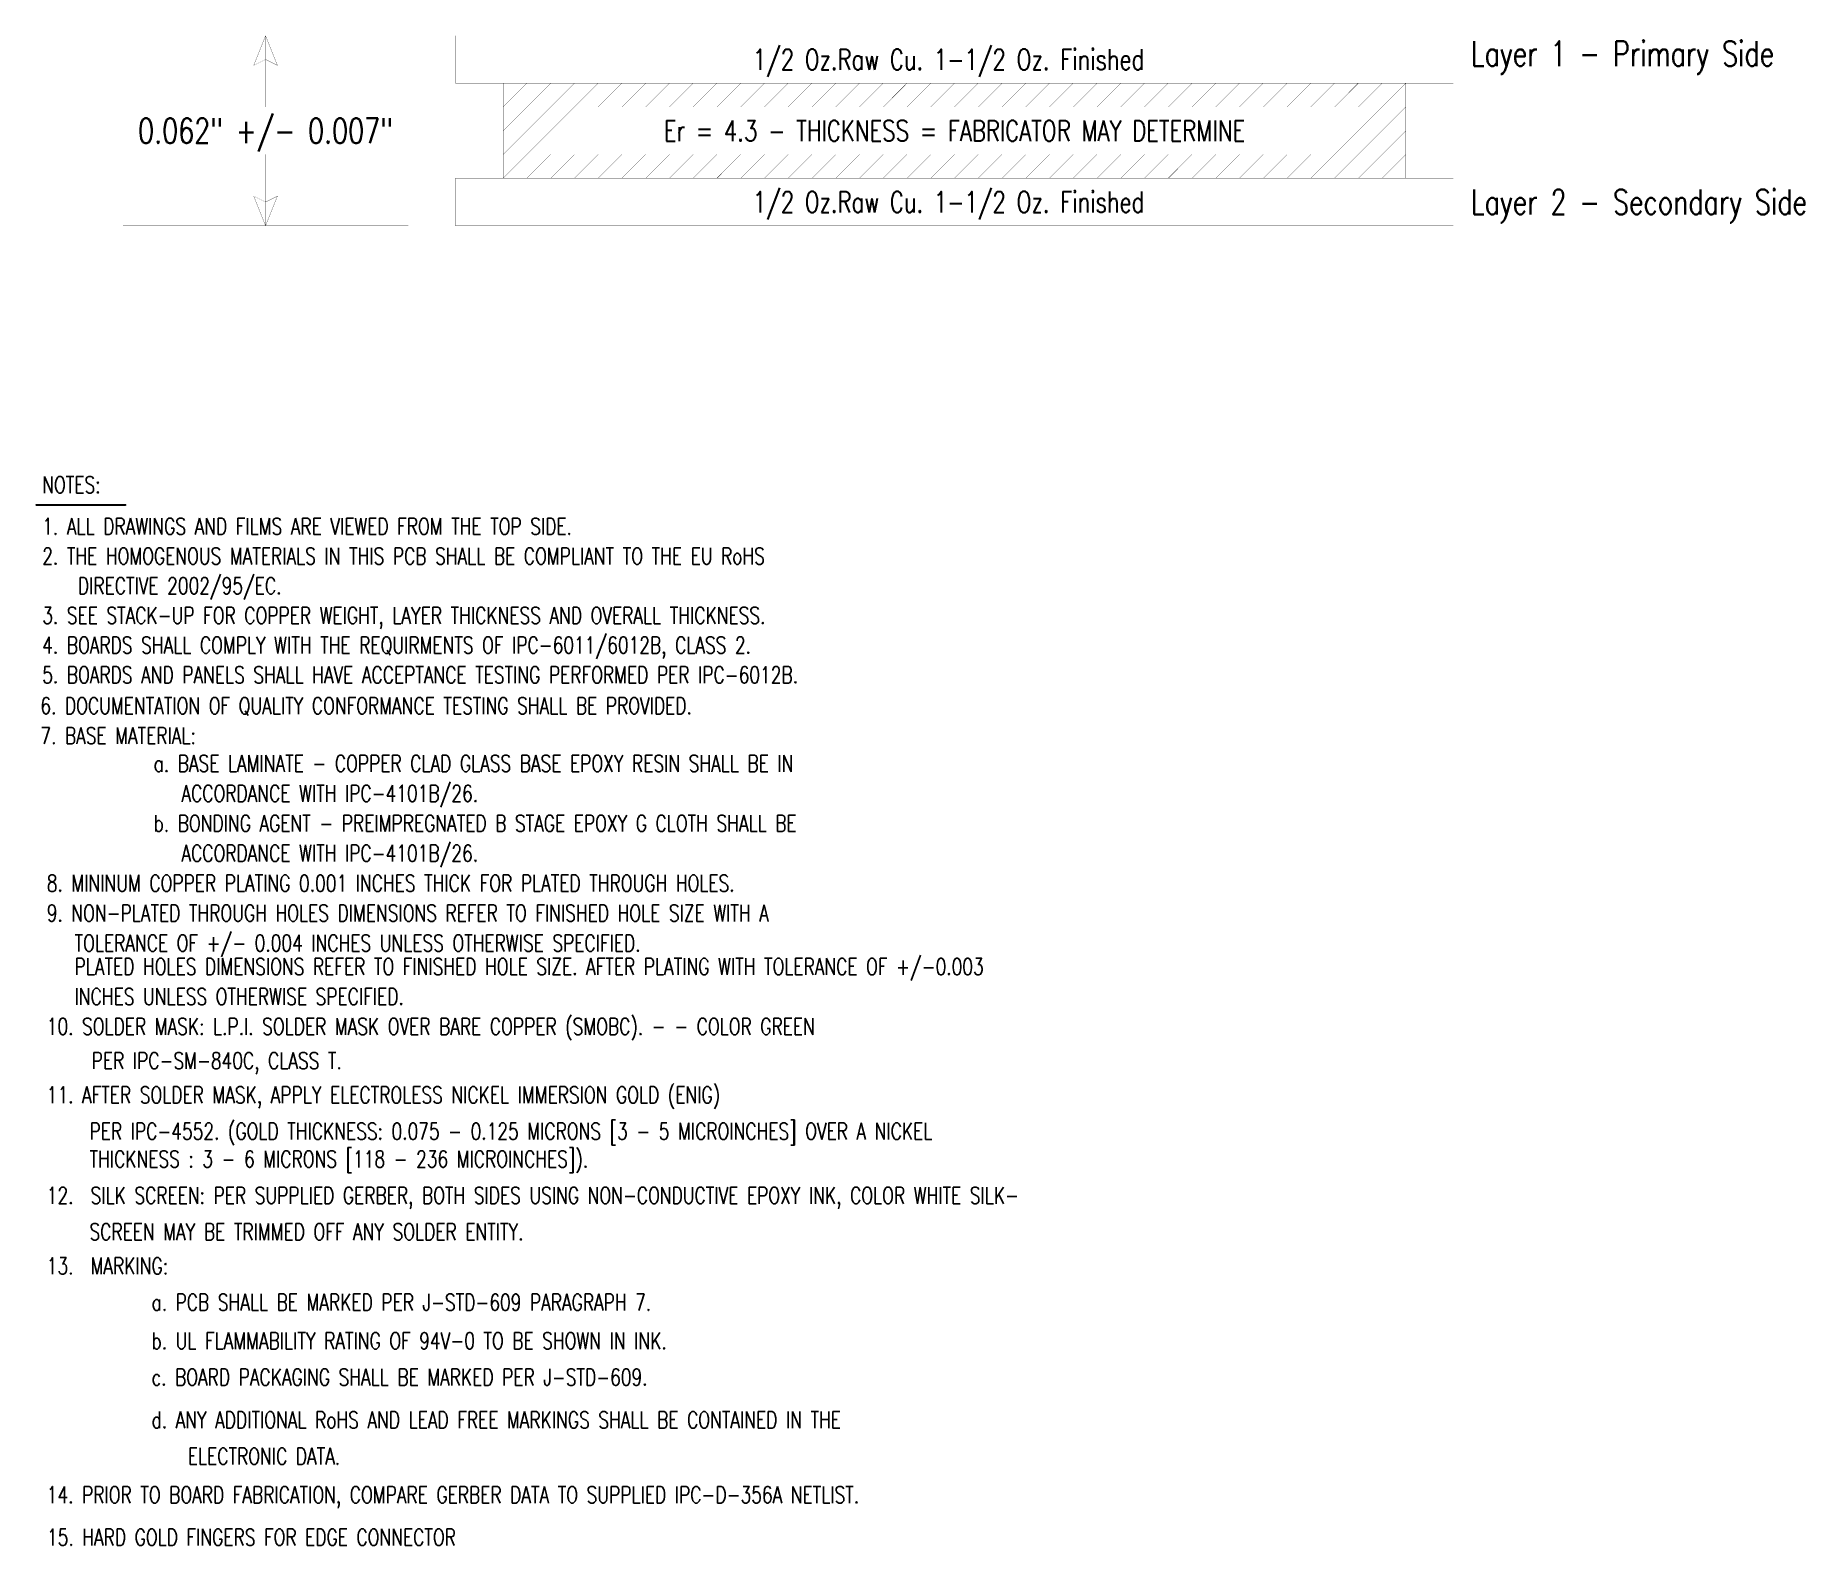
# Model space of a CAD drawing. Extents: x -3.7 to 14.4, y -4.6 to 2.9.
# Drawn here: x 6.97 to 14.42, y -4.61 to 1.75 of the extents above; entities that cross this region are included whole.
import ezdxf
from ezdxf.enums import TextEntityAlignment as Align

# ---------------------------------------------------------------- set-up
doc = ezdxf.new("R2010")
doc.units = 0
doc.layers.add('2D_LINE_122', color=171, linetype='CONTINUOUS')
doc.layers.add('TEXT_122', color=171, linetype='CONTINUOUS')
doc.styles.add('W0$001', font='simplex', dxfattribs={"width": 0.75})

msp = doc.modelspace()

# ---------------------------------------------------------------- texts
at = {"layer": 'TEXT_122', "style": 'W0$001', "width": 0.75}
for s, p in [('Layer 1 - Primary Side', (13.015, 1.67)), ('Layer 2 - Secondary Side', (13.015, 1.045))]:
    msp.add_text(s, height=0.105, dxfattribs=at).set_placement(p, align=Align.MIDDLE_LEFT)
for s, height, p in [('1/2 Oz.Raw Cu. 1-1/2 Oz. Finished', 0.0875, (10.815, 1.645)), ('0.062" +/- 0.007"', 0.105, (7.94, 1.345)), ('Er = 4.3 - THICKNESS = FABRICATOR MAY DETERMINE', 0.0875, (10.84, 1.345)), ('1/2 Oz.Raw Cu. 1-1/2 Oz. Finished', 0.0875, (10.815, 1.045))]:
    msp.add_text(s, height=height, dxfattribs=at).set_placement(p, align=Align.MIDDLE_CENTER)
for s, p in [('NOTES:', (7, -0.18)), ('1. ALL DRAWINGS AND FILMS ARE VIEWED FROM THE TOP SIDE.', (7, -0.355)), ('2. THE HOMOGENOUS MATERIALS IN THIS PCB SHALL BE COMPLIANT TO THE EU RoHS', (7, -0.48)), ('DIRECTIVE 2002/95/EC.', (7.15, -0.605)), ('3. SEE STACK-UP FOR COPPER WEIGHT, LAYER THICKNESS AND OVERALL THICKNESS.', (7, -0.73)), ('4. BOARDS SHALL COMPLY WITH THE REQUIRMENTS OF IPC-6011/6012B, CLASS 2.', (7, -0.855)), ('5. BOARDS AND PANELS SHALL HAVE ACCEPTANCE TESTING PERFORMED PER IPC-6012B.', (7, -0.98)), ('6. DOCUMENTATION OF QUALITY CONFORMANCE TESTING SHALL BE PROVIDED.', (6.992, -1.11)), ('7. BASE MATERIAL:', (6.992, -1.236)), ('a. BASE LAMINATE - COPPER CLAD GLASS BASE EPOXY RESIN SHALL BE IN', (7.469, -1.353)), ('ACCORDANCE WITH IPC-4101B/26.', (7.586, -1.479)), ('b. BONDING AGENT - PREIMPREGNATED B STAGE EPOXY G CLOTH SHALL BE', (7.469, -1.605)), ('ACCORDANCE WITH IPC-4101B/26.', (7.586, -1.731)), ('8. MININUM COPPER PLATING 0.001 INCHES THICK FOR PLATED THROUGH HOLES.', (7.019, -1.857)), ('9. NON-PLATED THROUGH HOLES DIMENSIONS REFER TO FINISHED HOLE SIZE WITH A', (7.019, -1.983)), ('TOLERANCE OF +/- 0.004 INCHES UNLESS OTHERWISE SPECIFIED. ', (7.136, -2.109)), ('PLATED HOLES DIMENSIONS REFER TO FINISHED HOLE SIZE. AFTER PLATING WITH TOLERANCE OF +/-0.003', (7.136, -2.208)), ('INCHES UNLESS OTHERWISE SPECIFIED.', (7.136, -2.334)), ('10. SOLDER MASK: L.P.I. SOLDER MASK OVER BARE COPPER (SMOBC). - - COLOR GREEN', (7.019, -2.46)), ('PER IPC-SM-840C, CLASS T.', (7.208, -2.604)), ('11. AFTER SOLDER MASK, APPLY ELECTROLESS NICKEL IMMERSION GOLD (ENIG)', (7.019, -2.748)), ('PER IPC-4552. (GOLD THICKNESS: 0.075 - 0.125 MICRONS [3 - 5 MICROINCHES] OVER A NICKEL', (7.199, -2.901)), ('THICKNESS : 3 - 6 MICRONS [118 - 236 MICROINCHES]).', (7.199, -3.018)), ('12.  SILK SCREEN: PER SUPPLIED GERBER, BOTH SIDES USING NON-CONDUCTIVE EPOXY INK, COLOR WHITE SILK-', (7.019, -3.171)), ('SCREEN MAY BE TRIMMED OFF ANY SOLDER ENTITY.', (7.199, -3.324)), ('13.  MARKING:', (7.019, -3.468)), ('a. PCB SHALL BE MARKED PER J-STD-609 PARAGRAPH 7.', (7.46, -3.621)), ('b. UL FLAMMABILITY RATING OF 94V-0 TO BE SHOWN IN INK.', (7.46, -3.783)), ('c. BOARD PACKAGING SHALL BE MARKED PER J-STD-609.', (7.46, -3.936)), ('d. ANY ADDITIONAL RoHS AND LEAD FREE MARKINGS SHALL BE CONTAINED IN THE ', (7.46, -4.116)), ('ELECTRONIC DATA.', (7.613, -4.269)), ('14. PRIOR TO BOARD FABRICATION, COMPARE GERBER DATA TO SUPPLIED IPC-D-356A NETLIST.', (7.019, -4.431)), ('15. HARD GOLD FINGERS FOR EDGE CONNECTOR', (7.02, -4.61))]:
    msp.add_text(s, height=0.07, dxfattribs=at).set_placement(p)

# ---------------------------------------------------------------- blocks, each defined once
blk = doc.blocks.new('SMOOTH_0$008')
at = {"const_width": 0.004}
blk.add_lwpolyline([(-0.002, 0, 1), (0.002, 0, 1)], format="xyb", close=True, dxfattribs=at)
blk = doc.blocks.new('DRAWING_22')
at = {"layer": '2D_LINE_122', "const_width": 0.008}
blk.add_lwpolyline([(-1.39, -2.725), (-1.015, -2.725)], dxfattribs=at)
at = {"layer": '2D_LINE_122'}
for p in [(-1.39, -2.725), (-1.015, -2.725)]:
    blk.add_blockref('SMOOTH_0$008', p, dxfattribs=at)
blk = doc.blocks.new('SMOOTH_0$001')
at = {"const_width": 0.0005}
blk.add_lwpolyline([(-0.00025, 0, 1), (0.00025, 0, 1)], format="xyb", close=True, dxfattribs=at)
blk = doc.blocks.new('DRAWING_23')
at = {"layer": '2D_LINE_122', "const_width": 0.001}
blk.add_lwpolyline([(0.375, -1.35), (4.575, -1.35), (4.575, -1.55), (0.375, -1.55)], close=True, dxfattribs=at)
at = {"layer": '2D_LINE_122'}
for p in [(0.375, -1.35), (4.575, -1.35), (0.375, -1.55), (4.575, -1.55)]:
    blk.add_blockref('SMOOTH_0$001', p, dxfattribs=at)
blk = doc.blocks.new('DRAWING_24')
at = {"layer": '2D_LINE_122', "const_width": 0.001}
blk.add_lwpolyline([(0.375, -0.75), (4.575, -0.75), (4.575, -0.95), (0.375, -0.95)], close=True, dxfattribs=at)
at = {"layer": '2D_LINE_122'}
for p in [(0.375, -0.75), (4.575, -0.75), (0.375, -0.95), (4.575, -0.95)]:
    blk.add_blockref('SMOOTH_0$001', p, dxfattribs=at)
blk = doc.blocks.new('DRAWING_25')
at = {"layer": '2D_LINE_122', "const_width": 0.001}
blk.add_lwpolyline([(0.575, -0.95), (4.375, -0.95), (4.375, -1.35), (0.575, -1.35)], close=True, dxfattribs=at)
at = {"layer": '2D_LINE_122'}
for p in [(0.575, -0.95), (4.375, -0.95), (0.575, -1.35), (4.375, -1.35)]:
    blk.add_blockref('SMOOTH_0$001', p, dxfattribs=at)
blk = doc.blocks.new('DRAWING_26')
at = {"layer": '2D_LINE_122', "const_width": 0.001}
blk.add_lwpolyline([(0.675, -0.95), (0.575, -1.05)], dxfattribs=at)
at = {"layer": '2D_LINE_122'}
for p in [(0.675, -0.95), (0.575, -1.05)]:
    blk.add_blockref('SMOOTH_0$001', p, dxfattribs=at)
blk = doc.blocks.new('DRAWING_27')
at = {"layer": '2D_LINE_122', "const_width": 0.001}
blk.add_lwpolyline([(0.775, -0.95), (0.575, -1.15)], dxfattribs=at)
at = {"layer": '2D_LINE_122'}
for p in [(0.775, -0.95), (0.575, -1.15)]:
    blk.add_blockref('SMOOTH_0$001', p, dxfattribs=at)
blk = doc.blocks.new('DRAWING_28')
at = {"layer": '2D_LINE_122', "const_width": 0.001}
blk.add_lwpolyline([(0.875, -0.95), (0.575, -1.25)], dxfattribs=at)
at = {"layer": '2D_LINE_122'}
for p in [(0.875, -0.95), (0.575, -1.25)]:
    blk.add_blockref('SMOOTH_0$001', p, dxfattribs=at)
blk = doc.blocks.new('DRAWING_29')
at = {"layer": '2D_LINE_122', "const_width": 0.001}
blk.add_lwpolyline([(0.975, -0.95), (0.575, -1.35)], dxfattribs=at)
at = {"layer": '2D_LINE_122'}
for p in [(0.975, -0.95), (0.575, -1.35)]:
    blk.add_blockref('SMOOTH_0$001', p, dxfattribs=at)
blk = doc.blocks.new('DRAWING_30')
at = {"layer": '2D_LINE_122', "const_width": 0.001}
blk.add_lwpolyline([(1.075, -0.95), (0.975, -1.05)], dxfattribs=at)
at = {"layer": '2D_LINE_122'}
for p in [(1.075, -0.95), (0.975, -1.05)]:
    blk.add_blockref('SMOOTH_0$001', p, dxfattribs=at)
blk = doc.blocks.new('DRAWING_31')
at = {"layer": '2D_LINE_122', "const_width": 0.001}
blk.add_lwpolyline([(1.075, -1.05), (1.175, -0.95)], dxfattribs=at)
at = {"layer": '2D_LINE_122'}
for p in [(1.175, -0.95), (1.075, -1.05)]:
    blk.add_blockref('SMOOTH_0$001', p, dxfattribs=at)
blk = doc.blocks.new('DRAWING_32')
at = {"layer": '2D_LINE_122', "const_width": 0.001}
blk.add_lwpolyline([(1.175, -1.05), (1.275, -0.95)], dxfattribs=at)
at = {"layer": '2D_LINE_122'}
for p in [(1.275, -0.95), (1.175, -1.05)]:
    blk.add_blockref('SMOOTH_0$001', p, dxfattribs=at)
blk = doc.blocks.new('DRAWING_33')
at = {"layer": '2D_LINE_122', "const_width": 0.001}
blk.add_lwpolyline([(1.275, -1.05), (1.375, -0.95)], dxfattribs=at)
at = {"layer": '2D_LINE_122'}
for p in [(1.375, -0.95), (1.275, -1.05)]:
    blk.add_blockref('SMOOTH_0$001', p, dxfattribs=at)
blk = doc.blocks.new('DRAWING_34')
at = {"layer": '2D_LINE_122', "const_width": 0.001}
blk.add_lwpolyline([(1.375, -1.05), (1.475, -0.95)], dxfattribs=at)
at = {"layer": '2D_LINE_122'}
for p in [(1.475, -0.95), (1.375, -1.05)]:
    blk.add_blockref('SMOOTH_0$001', p, dxfattribs=at)
blk = doc.blocks.new('DRAWING_35')
at = {"layer": '2D_LINE_122', "const_width": 0.001}
blk.add_lwpolyline([(1.475, -1.05), (1.575, -0.95)], dxfattribs=at)
at = {"layer": '2D_LINE_122'}
for p in [(1.575, -0.95), (1.475, -1.05)]:
    blk.add_blockref('SMOOTH_0$001', p, dxfattribs=at)
blk = doc.blocks.new('DRAWING_36')
at = {"layer": '2D_LINE_122', "const_width": 0.001}
blk.add_lwpolyline([(1.575, -1.05), (1.675, -0.95)], dxfattribs=at)
at = {"layer": '2D_LINE_122'}
for p in [(1.675, -0.95), (1.575, -1.05)]:
    blk.add_blockref('SMOOTH_0$001', p, dxfattribs=at)
blk = doc.blocks.new('DRAWING_37')
at = {"layer": '2D_LINE_122', "const_width": 0.001}
blk.add_lwpolyline([(1.675, -1.05), (1.775, -0.95)], dxfattribs=at)
at = {"layer": '2D_LINE_122'}
for p in [(1.775, -0.95), (1.675, -1.05)]:
    blk.add_blockref('SMOOTH_0$001', p, dxfattribs=at)
blk = doc.blocks.new('DRAWING_38')
at = {"layer": '2D_LINE_122', "const_width": 0.001}
blk.add_lwpolyline([(1.775, -1.05), (1.875, -0.95)], dxfattribs=at)
at = {"layer": '2D_LINE_122'}
for p in [(1.875, -0.95), (1.775, -1.05)]:
    blk.add_blockref('SMOOTH_0$001', p, dxfattribs=at)
blk = doc.blocks.new('DRAWING_39')
at = {"layer": '2D_LINE_122', "const_width": 0.001}
blk.add_lwpolyline([(1.875, -1.05), (1.975, -0.95)], dxfattribs=at)
at = {"layer": '2D_LINE_122'}
for p in [(1.975, -0.95), (1.875, -1.05)]:
    blk.add_blockref('SMOOTH_0$001', p, dxfattribs=at)
blk = doc.blocks.new('DRAWING_40')
at = {"layer": '2D_LINE_122', "const_width": 0.001}
blk.add_lwpolyline([(1.975, -1.05), (2.075, -0.95)], dxfattribs=at)
at = {"layer": '2D_LINE_122'}
for p in [(2.075, -0.95), (1.975, -1.05)]:
    blk.add_blockref('SMOOTH_0$001', p, dxfattribs=at)
blk = doc.blocks.new('DRAWING_41')
at = {"layer": '2D_LINE_122', "const_width": 0.001}
blk.add_lwpolyline([(2.075, -1.05), (2.175, -0.95)], dxfattribs=at)
at = {"layer": '2D_LINE_122'}
for p in [(2.175, -0.95), (2.075, -1.05)]:
    blk.add_blockref('SMOOTH_0$001', p, dxfattribs=at)
blk = doc.blocks.new('DRAWING_42')
at = {"layer": '2D_LINE_122', "const_width": 0.001}
blk.add_lwpolyline([(2.175, -1.05), (2.275, -0.95)], dxfattribs=at)
at = {"layer": '2D_LINE_122'}
for p in [(2.275, -0.95), (2.175, -1.05)]:
    blk.add_blockref('SMOOTH_0$001', p, dxfattribs=at)
blk = doc.blocks.new('DRAWING_43')
at = {"layer": '2D_LINE_122', "const_width": 0.001}
blk.add_lwpolyline([(2.275, -1.05), (2.375, -0.95)], dxfattribs=at)
at = {"layer": '2D_LINE_122'}
for p in [(2.375, -0.95), (2.275, -1.05)]:
    blk.add_blockref('SMOOTH_0$001', p, dxfattribs=at)
blk = doc.blocks.new('DRAWING_44')
at = {"layer": '2D_LINE_122', "const_width": 0.001}
blk.add_lwpolyline([(2.375, -1.05), (2.475, -0.95)], dxfattribs=at)
at = {"layer": '2D_LINE_122'}
for p in [(2.475, -0.95), (2.375, -1.05)]:
    blk.add_blockref('SMOOTH_0$001', p, dxfattribs=at)
blk = doc.blocks.new('DRAWING_45')
at = {"layer": '2D_LINE_122', "const_width": 0.001}
blk.add_lwpolyline([(2.475, -1.05), (2.575, -0.95)], dxfattribs=at)
at = {"layer": '2D_LINE_122'}
for p in [(2.575, -0.95), (2.475, -1.05)]:
    blk.add_blockref('SMOOTH_0$001', p, dxfattribs=at)
blk = doc.blocks.new('DRAWING_46')
at = {"layer": '2D_LINE_122', "const_width": 0.001}
blk.add_lwpolyline([(2.575, -1.05), (2.675, -0.95)], dxfattribs=at)
at = {"layer": '2D_LINE_122'}
for p in [(2.675, -0.95), (2.575, -1.05)]:
    blk.add_blockref('SMOOTH_0$001', p, dxfattribs=at)
blk = doc.blocks.new('DRAWING_47')
at = {"layer": '2D_LINE_122', "const_width": 0.001}
blk.add_lwpolyline([(2.675, -1.05), (2.775, -0.95)], dxfattribs=at)
at = {"layer": '2D_LINE_122'}
for p in [(2.775, -0.95), (2.675, -1.05)]:
    blk.add_blockref('SMOOTH_0$001', p, dxfattribs=at)
blk = doc.blocks.new('DRAWING_48')
at = {"layer": '2D_LINE_122', "const_width": 0.001}
blk.add_lwpolyline([(2.775, -1.05), (2.875, -0.95)], dxfattribs=at)
at = {"layer": '2D_LINE_122'}
for p in [(2.875, -0.95), (2.775, -1.05)]:
    blk.add_blockref('SMOOTH_0$001', p, dxfattribs=at)
blk = doc.blocks.new('DRAWING_49')
at = {"layer": '2D_LINE_122', "const_width": 0.001}
blk.add_lwpolyline([(2.875, -1.05), (2.975, -0.95)], dxfattribs=at)
at = {"layer": '2D_LINE_122'}
for p in [(2.975, -0.95), (2.875, -1.05)]:
    blk.add_blockref('SMOOTH_0$001', p, dxfattribs=at)
blk = doc.blocks.new('DRAWING_50')
at = {"layer": '2D_LINE_122', "const_width": 0.001}
blk.add_lwpolyline([(2.975, -1.05), (3.075, -0.95)], dxfattribs=at)
at = {"layer": '2D_LINE_122'}
for p in [(3.075, -0.95), (2.975, -1.05)]:
    blk.add_blockref('SMOOTH_0$001', p, dxfattribs=at)
blk = doc.blocks.new('DRAWING_51')
at = {"layer": '2D_LINE_122', "const_width": 0.001}
blk.add_lwpolyline([(3.075, -1.05), (3.175, -0.95)], dxfattribs=at)
at = {"layer": '2D_LINE_122'}
for p in [(3.175, -0.95), (3.075, -1.05)]:
    blk.add_blockref('SMOOTH_0$001', p, dxfattribs=at)
blk = doc.blocks.new('DRAWING_52')
at = {"layer": '2D_LINE_122', "const_width": 0.001}
blk.add_lwpolyline([(3.175, -1.05), (3.275, -0.95)], dxfattribs=at)
at = {"layer": '2D_LINE_122'}
for p in [(3.275, -0.95), (3.175, -1.05)]:
    blk.add_blockref('SMOOTH_0$001', p, dxfattribs=at)
blk = doc.blocks.new('DRAWING_53')
at = {"layer": '2D_LINE_122', "const_width": 0.001}
blk.add_lwpolyline([(3.275, -1.05), (3.375, -0.95)], dxfattribs=at)
at = {"layer": '2D_LINE_122'}
for p in [(3.375, -0.95), (3.275, -1.05)]:
    blk.add_blockref('SMOOTH_0$001', p, dxfattribs=at)
blk = doc.blocks.new('DRAWING_54')
at = {"layer": '2D_LINE_122', "const_width": 0.001}
blk.add_lwpolyline([(3.375, -1.05), (3.475, -0.95)], dxfattribs=at)
at = {"layer": '2D_LINE_122'}
for p in [(3.475, -0.95), (3.375, -1.05)]:
    blk.add_blockref('SMOOTH_0$001', p, dxfattribs=at)
blk = doc.blocks.new('DRAWING_55')
at = {"layer": '2D_LINE_122', "const_width": 0.001}
blk.add_lwpolyline([(3.475, -1.05), (3.575, -0.95)], dxfattribs=at)
at = {"layer": '2D_LINE_122'}
for p in [(3.575, -0.95), (3.475, -1.05)]:
    blk.add_blockref('SMOOTH_0$001', p, dxfattribs=at)
blk = doc.blocks.new('DRAWING_56')
at = {"layer": '2D_LINE_122', "const_width": 0.001}
blk.add_lwpolyline([(3.575, -1.05), (3.675, -0.95)], dxfattribs=at)
at = {"layer": '2D_LINE_122'}
for p in [(3.675, -0.95), (3.575, -1.05)]:
    blk.add_blockref('SMOOTH_0$001', p, dxfattribs=at)
blk = doc.blocks.new('DRAWING_57')
at = {"layer": '2D_LINE_122', "const_width": 0.001}
blk.add_lwpolyline([(3.675, -1.05), (3.775, -0.95)], dxfattribs=at)
at = {"layer": '2D_LINE_122'}
for p in [(3.775, -0.95), (3.675, -1.05)]:
    blk.add_blockref('SMOOTH_0$001', p, dxfattribs=at)
blk = doc.blocks.new('DRAWING_58')
at = {"layer": '2D_LINE_122', "const_width": 0.001}
blk.add_lwpolyline([(3.775, -1.05), (3.875, -0.95)], dxfattribs=at)
at = {"layer": '2D_LINE_122'}
for p in [(3.875, -0.95), (3.775, -1.05)]:
    blk.add_blockref('SMOOTH_0$001', p, dxfattribs=at)
blk = doc.blocks.new('DRAWING_59')
at = {"layer": '2D_LINE_122', "const_width": 0.001}
blk.add_lwpolyline([(3.875, -1.05), (3.975, -0.95)], dxfattribs=at)
at = {"layer": '2D_LINE_122'}
for p in [(3.975, -0.95), (3.875, -1.05)]:
    blk.add_blockref('SMOOTH_0$001', p, dxfattribs=at)
blk = doc.blocks.new('DRAWING_60')
at = {"layer": '2D_LINE_122', "const_width": 0.001}
blk.add_lwpolyline([(3.975, -1.05), (4.075, -0.95)], dxfattribs=at)
at = {"layer": '2D_LINE_122'}
for p in [(4.075, -0.95), (3.975, -1.05)]:
    blk.add_blockref('SMOOTH_0$001', p, dxfattribs=at)
blk = doc.blocks.new('DRAWING_61')
at = {"layer": '2D_LINE_122', "const_width": 0.001}
blk.add_lwpolyline([(4.275, -1.35), (4.375, -1.25)], dxfattribs=at)
at = {"layer": '2D_LINE_122'}
for p in [(4.375, -1.25), (4.275, -1.35)]:
    blk.add_blockref('SMOOTH_0$001', p, dxfattribs=at)
blk = doc.blocks.new('DRAWING_62')
at = {"layer": '2D_LINE_122', "const_width": 0.001}
blk.add_lwpolyline([(4.375, -0.95), (3.975, -1.35)], dxfattribs=at)
at = {"layer": '2D_LINE_122'}
for p in [(4.375, -0.95), (3.975, -1.35)]:
    blk.add_blockref('SMOOTH_0$001', p, dxfattribs=at)
blk = doc.blocks.new('DRAWING_63')
at = {"layer": '2D_LINE_122', "const_width": 0.001}
blk.add_lwpolyline([(4.075, -1.05), (4.175, -0.95)], dxfattribs=at)
at = {"layer": '2D_LINE_122'}
for p in [(4.175, -0.95), (4.075, -1.05)]:
    blk.add_blockref('SMOOTH_0$001', p, dxfattribs=at)
blk = doc.blocks.new('DRAWING_64')
at = {"layer": '2D_LINE_122', "const_width": 0.001}
blk.add_lwpolyline([(4.175, -1.05), (4.275, -0.95)], dxfattribs=at)
at = {"layer": '2D_LINE_122'}
for p in [(4.275, -0.95), (4.175, -1.05)]:
    blk.add_blockref('SMOOTH_0$001', p, dxfattribs=at)
blk = doc.blocks.new('DRAWING_65')
at = {"layer": '2D_LINE_122', "const_width": 0.001}
blk.add_lwpolyline([(3.875, -1.35), (3.975, -1.25)], dxfattribs=at)
at = {"layer": '2D_LINE_122'}
for p in [(3.975, -1.25), (3.875, -1.35)]:
    blk.add_blockref('SMOOTH_0$001', p, dxfattribs=at)
blk = doc.blocks.new('DRAWING_66')
at = {"layer": '2D_LINE_122', "const_width": 0.001}
blk.add_lwpolyline([(3.775, -1.35), (3.875, -1.25)], dxfattribs=at)
at = {"layer": '2D_LINE_122'}
for p in [(3.875, -1.25), (3.775, -1.35)]:
    blk.add_blockref('SMOOTH_0$001', p, dxfattribs=at)
blk = doc.blocks.new('DRAWING_67')
at = {"layer": '2D_LINE_122', "const_width": 0.001}
blk.add_lwpolyline([(3.675, -1.35), (3.775, -1.25)], dxfattribs=at)
at = {"layer": '2D_LINE_122'}
for p in [(3.775, -1.25), (3.675, -1.35)]:
    blk.add_blockref('SMOOTH_0$001', p, dxfattribs=at)
blk = doc.blocks.new('DRAWING_68')
at = {"layer": '2D_LINE_122', "const_width": 0.001}
blk.add_lwpolyline([(0.775, -1.25), (0.675, -1.35)], dxfattribs=at)
at = {"layer": '2D_LINE_122'}
for p in [(0.775, -1.25), (0.675, -1.35)]:
    blk.add_blockref('SMOOTH_0$001', p, dxfattribs=at)
blk = doc.blocks.new('DRAWING_69')
at = {"layer": '2D_LINE_122', "const_width": 0.001}
blk.add_lwpolyline([(0.775, -1.35), (0.875, -1.25)], dxfattribs=at)
at = {"layer": '2D_LINE_122'}
for p in [(0.875, -1.25), (0.775, -1.35)]:
    blk.add_blockref('SMOOTH_0$001', p, dxfattribs=at)
blk = doc.blocks.new('DRAWING_70')
at = {"layer": '2D_LINE_122', "const_width": 0.001}
blk.add_lwpolyline([(0.875, -1.35), (0.975, -1.25)], dxfattribs=at)
at = {"layer": '2D_LINE_122'}
for p in [(0.975, -1.25), (0.875, -1.35)]:
    blk.add_blockref('SMOOTH_0$001', p, dxfattribs=at)
blk = doc.blocks.new('DRAWING_71')
at = {"layer": '2D_LINE_122', "const_width": 0.001}
blk.add_lwpolyline([(0.975, -1.35), (1.075, -1.25)], dxfattribs=at)
at = {"layer": '2D_LINE_122'}
for p in [(1.075, -1.25), (0.975, -1.35)]:
    blk.add_blockref('SMOOTH_0$001', p, dxfattribs=at)
blk = doc.blocks.new('DRAWING_72')
at = {"layer": '2D_LINE_122', "const_width": 0.001}
blk.add_lwpolyline([(1.075, -1.35), (1.175, -1.25)], dxfattribs=at)
at = {"layer": '2D_LINE_122'}
for p in [(1.175, -1.25), (1.075, -1.35)]:
    blk.add_blockref('SMOOTH_0$001', p, dxfattribs=at)
blk = doc.blocks.new('DRAWING_73')
at = {"layer": '2D_LINE_122', "const_width": 0.001}
blk.add_lwpolyline([(1.175, -1.35), (1.275, -1.25)], dxfattribs=at)
at = {"layer": '2D_LINE_122'}
for p in [(1.275, -1.25), (1.175, -1.35)]:
    blk.add_blockref('SMOOTH_0$001', p, dxfattribs=at)
blk = doc.blocks.new('DRAWING_74')
at = {"layer": '2D_LINE_122', "const_width": 0.001}
blk.add_lwpolyline([(1.275, -1.35), (1.375, -1.25)], dxfattribs=at)
at = {"layer": '2D_LINE_122'}
for p in [(1.375, -1.25), (1.275, -1.35)]:
    blk.add_blockref('SMOOTH_0$001', p, dxfattribs=at)
blk = doc.blocks.new('DRAWING_75')
at = {"layer": '2D_LINE_122', "const_width": 0.001}
blk.add_lwpolyline([(1.375, -1.35), (1.475, -1.25)], dxfattribs=at)
at = {"layer": '2D_LINE_122'}
for p in [(1.475, -1.25), (1.375, -1.35)]:
    blk.add_blockref('SMOOTH_0$001', p, dxfattribs=at)
blk = doc.blocks.new('DRAWING_76')
at = {"layer": '2D_LINE_122', "const_width": 0.001}
blk.add_lwpolyline([(1.475, -1.35), (1.575, -1.25)], dxfattribs=at)
at = {"layer": '2D_LINE_122'}
for p in [(1.575, -1.25), (1.475, -1.35)]:
    blk.add_blockref('SMOOTH_0$001', p, dxfattribs=at)
blk = doc.blocks.new('DRAWING_77')
at = {"layer": '2D_LINE_122', "const_width": 0.001}
blk.add_lwpolyline([(1.575, -1.35), (1.675, -1.25)], dxfattribs=at)
at = {"layer": '2D_LINE_122'}
for p in [(1.675, -1.25), (1.575, -1.35)]:
    blk.add_blockref('SMOOTH_0$001', p, dxfattribs=at)
blk = doc.blocks.new('DRAWING_78')
at = {"layer": '2D_LINE_122', "const_width": 0.001}
blk.add_lwpolyline([(1.675, -1.35), (1.775, -1.25)], dxfattribs=at)
at = {"layer": '2D_LINE_122'}
for p in [(1.775, -1.25), (1.675, -1.35)]:
    blk.add_blockref('SMOOTH_0$001', p, dxfattribs=at)
blk = doc.blocks.new('DRAWING_79')
at = {"layer": '2D_LINE_122', "const_width": 0.001}
blk.add_lwpolyline([(1.775, -1.35), (1.875, -1.25)], dxfattribs=at)
at = {"layer": '2D_LINE_122'}
for p in [(1.875, -1.25), (1.775, -1.35)]:
    blk.add_blockref('SMOOTH_0$001', p, dxfattribs=at)
blk = doc.blocks.new('DRAWING_80')
at = {"layer": '2D_LINE_122', "const_width": 0.001}
blk.add_lwpolyline([(1.875, -1.35), (1.975, -1.25)], dxfattribs=at)
at = {"layer": '2D_LINE_122'}
for p in [(1.975, -1.25), (1.875, -1.35)]:
    blk.add_blockref('SMOOTH_0$001', p, dxfattribs=at)
blk = doc.blocks.new('DRAWING_81')
at = {"layer": '2D_LINE_122', "const_width": 0.001}
blk.add_lwpolyline([(1.975, -1.35), (2.075, -1.25)], dxfattribs=at)
at = {"layer": '2D_LINE_122'}
for p in [(2.075, -1.25), (1.975, -1.35)]:
    blk.add_blockref('SMOOTH_0$001', p, dxfattribs=at)
blk = doc.blocks.new('DRAWING_82')
at = {"layer": '2D_LINE_122', "const_width": 0.001}
blk.add_lwpolyline([(2.075, -1.35), (2.175, -1.25)], dxfattribs=at)
at = {"layer": '2D_LINE_122'}
for p in [(2.175, -1.25), (2.075, -1.35)]:
    blk.add_blockref('SMOOTH_0$001', p, dxfattribs=at)
blk = doc.blocks.new('DRAWING_83')
at = {"layer": '2D_LINE_122', "const_width": 0.001}
blk.add_lwpolyline([(2.175, -1.35), (2.275, -1.25)], dxfattribs=at)
at = {"layer": '2D_LINE_122'}
for p in [(2.275, -1.25), (2.175, -1.35)]:
    blk.add_blockref('SMOOTH_0$001', p, dxfattribs=at)
blk = doc.blocks.new('DRAWING_84')
at = {"layer": '2D_LINE_122', "const_width": 0.001}
blk.add_lwpolyline([(2.275, -1.35), (2.375, -1.25)], dxfattribs=at)
at = {"layer": '2D_LINE_122'}
for p in [(2.375, -1.25), (2.275, -1.35)]:
    blk.add_blockref('SMOOTH_0$001', p, dxfattribs=at)
blk = doc.blocks.new('DRAWING_85')
at = {"layer": '2D_LINE_122', "const_width": 0.001}
blk.add_lwpolyline([(2.375, -1.35), (2.475, -1.25)], dxfattribs=at)
at = {"layer": '2D_LINE_122'}
for p in [(2.475, -1.25), (2.375, -1.35)]:
    blk.add_blockref('SMOOTH_0$001', p, dxfattribs=at)
blk = doc.blocks.new('DRAWING_86')
at = {"layer": '2D_LINE_122', "const_width": 0.001}
blk.add_lwpolyline([(2.475, -1.35), (2.575, -1.25)], dxfattribs=at)
at = {"layer": '2D_LINE_122'}
for p in [(2.575, -1.25), (2.475, -1.35)]:
    blk.add_blockref('SMOOTH_0$001', p, dxfattribs=at)
blk = doc.blocks.new('DRAWING_87')
at = {"layer": '2D_LINE_122', "const_width": 0.001}
blk.add_lwpolyline([(2.575, -1.35), (2.675, -1.25)], dxfattribs=at)
at = {"layer": '2D_LINE_122'}
for p in [(2.675, -1.25), (2.575, -1.35)]:
    blk.add_blockref('SMOOTH_0$001', p, dxfattribs=at)
blk = doc.blocks.new('DRAWING_88')
at = {"layer": '2D_LINE_122', "const_width": 0.001}
blk.add_lwpolyline([(2.675, -1.35), (2.775, -1.25)], dxfattribs=at)
at = {"layer": '2D_LINE_122'}
for p in [(2.775, -1.25), (2.675, -1.35)]:
    blk.add_blockref('SMOOTH_0$001', p, dxfattribs=at)
blk = doc.blocks.new('DRAWING_89')
at = {"layer": '2D_LINE_122', "const_width": 0.001}
blk.add_lwpolyline([(2.775, -1.35), (2.875, -1.25)], dxfattribs=at)
at = {"layer": '2D_LINE_122'}
for p in [(2.875, -1.25), (2.775, -1.35)]:
    blk.add_blockref('SMOOTH_0$001', p, dxfattribs=at)
blk = doc.blocks.new('DRAWING_90')
at = {"layer": '2D_LINE_122', "const_width": 0.001}
blk.add_lwpolyline([(2.875, -1.35), (2.975, -1.25)], dxfattribs=at)
at = {"layer": '2D_LINE_122'}
for p in [(2.975, -1.25), (2.875, -1.35)]:
    blk.add_blockref('SMOOTH_0$001', p, dxfattribs=at)
blk = doc.blocks.new('DRAWING_91')
at = {"layer": '2D_LINE_122', "const_width": 0.001}
blk.add_lwpolyline([(2.975, -1.35), (3.075, -1.25)], dxfattribs=at)
at = {"layer": '2D_LINE_122'}
for p in [(3.075, -1.25), (2.975, -1.35)]:
    blk.add_blockref('SMOOTH_0$001', p, dxfattribs=at)
blk = doc.blocks.new('DRAWING_92')
at = {"layer": '2D_LINE_122', "const_width": 0.001}
blk.add_lwpolyline([(3.075, -1.35), (3.175, -1.25)], dxfattribs=at)
at = {"layer": '2D_LINE_122'}
for p in [(3.175, -1.25), (3.075, -1.35)]:
    blk.add_blockref('SMOOTH_0$001', p, dxfattribs=at)
blk = doc.blocks.new('DRAWING_93')
at = {"layer": '2D_LINE_122', "const_width": 0.001}
blk.add_lwpolyline([(3.175, -1.35), (3.275, -1.25)], dxfattribs=at)
at = {"layer": '2D_LINE_122'}
for p in [(3.275, -1.25), (3.175, -1.35)]:
    blk.add_blockref('SMOOTH_0$001', p, dxfattribs=at)
blk = doc.blocks.new('DRAWING_94')
at = {"layer": '2D_LINE_122', "const_width": 0.001}
blk.add_lwpolyline([(3.275, -1.35), (3.375, -1.25)], dxfattribs=at)
at = {"layer": '2D_LINE_122'}
for p in [(3.375, -1.25), (3.275, -1.35)]:
    blk.add_blockref('SMOOTH_0$001', p, dxfattribs=at)
blk = doc.blocks.new('DRAWING_95')
at = {"layer": '2D_LINE_122', "const_width": 0.001}
blk.add_lwpolyline([(3.375, -1.35), (3.475, -1.25)], dxfattribs=at)
at = {"layer": '2D_LINE_122'}
for p in [(3.475, -1.25), (3.375, -1.35)]:
    blk.add_blockref('SMOOTH_0$001', p, dxfattribs=at)
blk = doc.blocks.new('DRAWING_96')
at = {"layer": '2D_LINE_122', "const_width": 0.001}
blk.add_lwpolyline([(3.475, -1.35), (3.575, -1.25)], dxfattribs=at)
at = {"layer": '2D_LINE_122'}
for p in [(3.575, -1.25), (3.475, -1.35)]:
    blk.add_blockref('SMOOTH_0$001', p, dxfattribs=at)
blk = doc.blocks.new('DRAWING_97')
at = {"layer": '2D_LINE_122', "const_width": 0.001}
blk.add_lwpolyline([(3.575, -1.35), (3.675, -1.25)], dxfattribs=at)
at = {"layer": '2D_LINE_122'}
for p in [(3.675, -1.25), (3.575, -1.35)]:
    blk.add_blockref('SMOOTH_0$001', p, dxfattribs=at)
blk = doc.blocks.new('DRAWING_98')
at = {"layer": '2D_LINE_122', "const_width": 0.001}
blk.add_lwpolyline([(4.375, -1.15), (4.175, -1.35)], dxfattribs=at)
at = {"layer": '2D_LINE_122'}
for p in [(4.375, -1.15), (4.175, -1.35)]:
    blk.add_blockref('SMOOTH_0$001', p, dxfattribs=at)
blk = doc.blocks.new('DRAWING_99')
at = {"layer": '2D_LINE_122', "const_width": 0.001}
blk.add_lwpolyline([(4.375, -1.05), (4.075, -1.35)], dxfattribs=at)
at = {"layer": '2D_LINE_122'}
for p in [(4.375, -1.05), (4.075, -1.35)]:
    blk.add_blockref('SMOOTH_0$001', p, dxfattribs=at)
blk = doc.blocks.new('DRAWING_100')
at = {"layer": '2D_LINE_122', "const_width": 0.001}
blk.add_lwpolyline([(0.175, -1.55), (-1.025, -1.55)], dxfattribs=at)
at = {"layer": '2D_LINE_122'}
for p in [(-1.025, -1.55), (0.175, -1.55)]:
    blk.add_blockref('SMOOTH_0$001', p, dxfattribs=at)
blk = doc.blocks.new('DRAWING_101')
at = {"layer": '2D_LINE_122', "const_width": 0.001}
blk.add_lwpolyline([(0.175, -0.75), (-1.025, -0.75)], dxfattribs=at)
at = {"layer": '2D_LINE_122'}
for p in [(-1.025, -0.75), (0.175, -0.75)]:
    blk.add_blockref('SMOOTH_0$001', p, dxfattribs=at)
blk = doc.blocks.new('DRAWING_102')
at = {"layer": '2D_LINE_122', "const_width": 0.001}
blk.add_lwpolyline([(-0.425, -1.05), (-0.425, -0.75)], dxfattribs=at)
at = {"layer": '2D_LINE_122'}
for p in [(-0.425, -0.75), (-0.425, -1.05)]:
    blk.add_blockref('SMOOTH_0$001', p, dxfattribs=at)
blk = doc.blocks.new('DRAWING_103')
at = {"layer": '2D_LINE_122', "const_width": 0.001}
blk.add_lwpolyline([(-0.425, -1.25), (-0.425, -1.55)], dxfattribs=at)
at = {"layer": '2D_LINE_122'}
for p in [(-0.425, -1.25), (-0.425, -1.55)]:
    blk.add_blockref('SMOOTH_0$001', p, dxfattribs=at)
blk = doc.blocks.new('DRAWING_104')
at = {"layer": '2D_LINE_122', "const_width": 0.001}
blk.add_lwpolyline([(-0.425, -0.75), (-0.475, -0.875), (-0.425, -0.85), (-0.375, -0.875), (-0.425, -0.75)], dxfattribs=at)
at = {"layer": '2D_LINE_122'}
for p in [(-0.425, -0.75), (-0.425, -0.75), (-0.475, -0.875), (-0.425, -0.85), (-0.375, -0.875)]:
    blk.add_blockref('SMOOTH_0$001', p, dxfattribs=at)
blk = doc.blocks.new('DRAWING_105')
at = {"layer": '2D_LINE_122', "const_width": 0.001}
blk.add_lwpolyline([(-0.425, -1.55), (-0.375, -1.425), (-0.425, -1.45), (-0.475, -1.425), (-0.425, -1.55)], dxfattribs=at)
at = {"layer": '2D_LINE_122'}
for p in [(-0.475, -1.425), (-0.425, -1.45), (-0.375, -1.425), (-0.425, -1.55), (-0.425, -1.55)]:
    blk.add_blockref('SMOOTH_0$001', p, dxfattribs=at)

# ---------------------------------------------------------------- block references
for name in ['DRAWING_101', 'DRAWING_104', 'DRAWING_102', 'DRAWING_24', 'DRAWING_25', 'DRAWING_26', 'DRAWING_27', 'DRAWING_28', 'DRAWING_29', 'DRAWING_30', 'DRAWING_31', 'DRAWING_32', 'DRAWING_33', 'DRAWING_34', 'DRAWING_35', 'DRAWING_36', 'DRAWING_37', 'DRAWING_38', 'DRAWING_39', 'DRAWING_40', 'DRAWING_41', 'DRAWING_42', 'DRAWING_43', 'DRAWING_44', 'DRAWING_45', 'DRAWING_46', 'DRAWING_47', 'DRAWING_48', 'DRAWING_49', 'DRAWING_50', 'DRAWING_51', 'DRAWING_52', 'DRAWING_53', 'DRAWING_54', 'DRAWING_55', 'DRAWING_56', 'DRAWING_57', 'DRAWING_58', 'DRAWING_59', 'DRAWING_60', 'DRAWING_62', 'DRAWING_63', 'DRAWING_64', 'DRAWING_99', 'DRAWING_98', 'DRAWING_103', 'DRAWING_68', 'DRAWING_69', 'DRAWING_70', 'DRAWING_71', 'DRAWING_72', 'DRAWING_73', 'DRAWING_74', 'DRAWING_75', 'DRAWING_76', 'DRAWING_77', 'DRAWING_78', 'DRAWING_79', 'DRAWING_80', 'DRAWING_81', 'DRAWING_82', 'DRAWING_83', 'DRAWING_84', 'DRAWING_85', 'DRAWING_86', 'DRAWING_87', 'DRAWING_88', 'DRAWING_89', 'DRAWING_90', 'DRAWING_91', 'DRAWING_92', 'DRAWING_93', 'DRAWING_94', 'DRAWING_95', 'DRAWING_96', 'DRAWING_97', 'DRAWING_67', 'DRAWING_66', 'DRAWING_65', 'DRAWING_61', 'DRAWING_23', 'DRAWING_105', 'DRAWING_100', 'DRAWING_22']:
    msp.add_blockref(name, (8.365, 2.495))

msp.set_redraw_order([(e.dxf.handle, doc.entitydb.next_handle()) for e in msp.query("TEXT MTEXT ATTDEF DIMENSION ARC_DIMENSION")])  # texts and dimensions are drawn at this point

doc.saveas('drawing.dxf')
